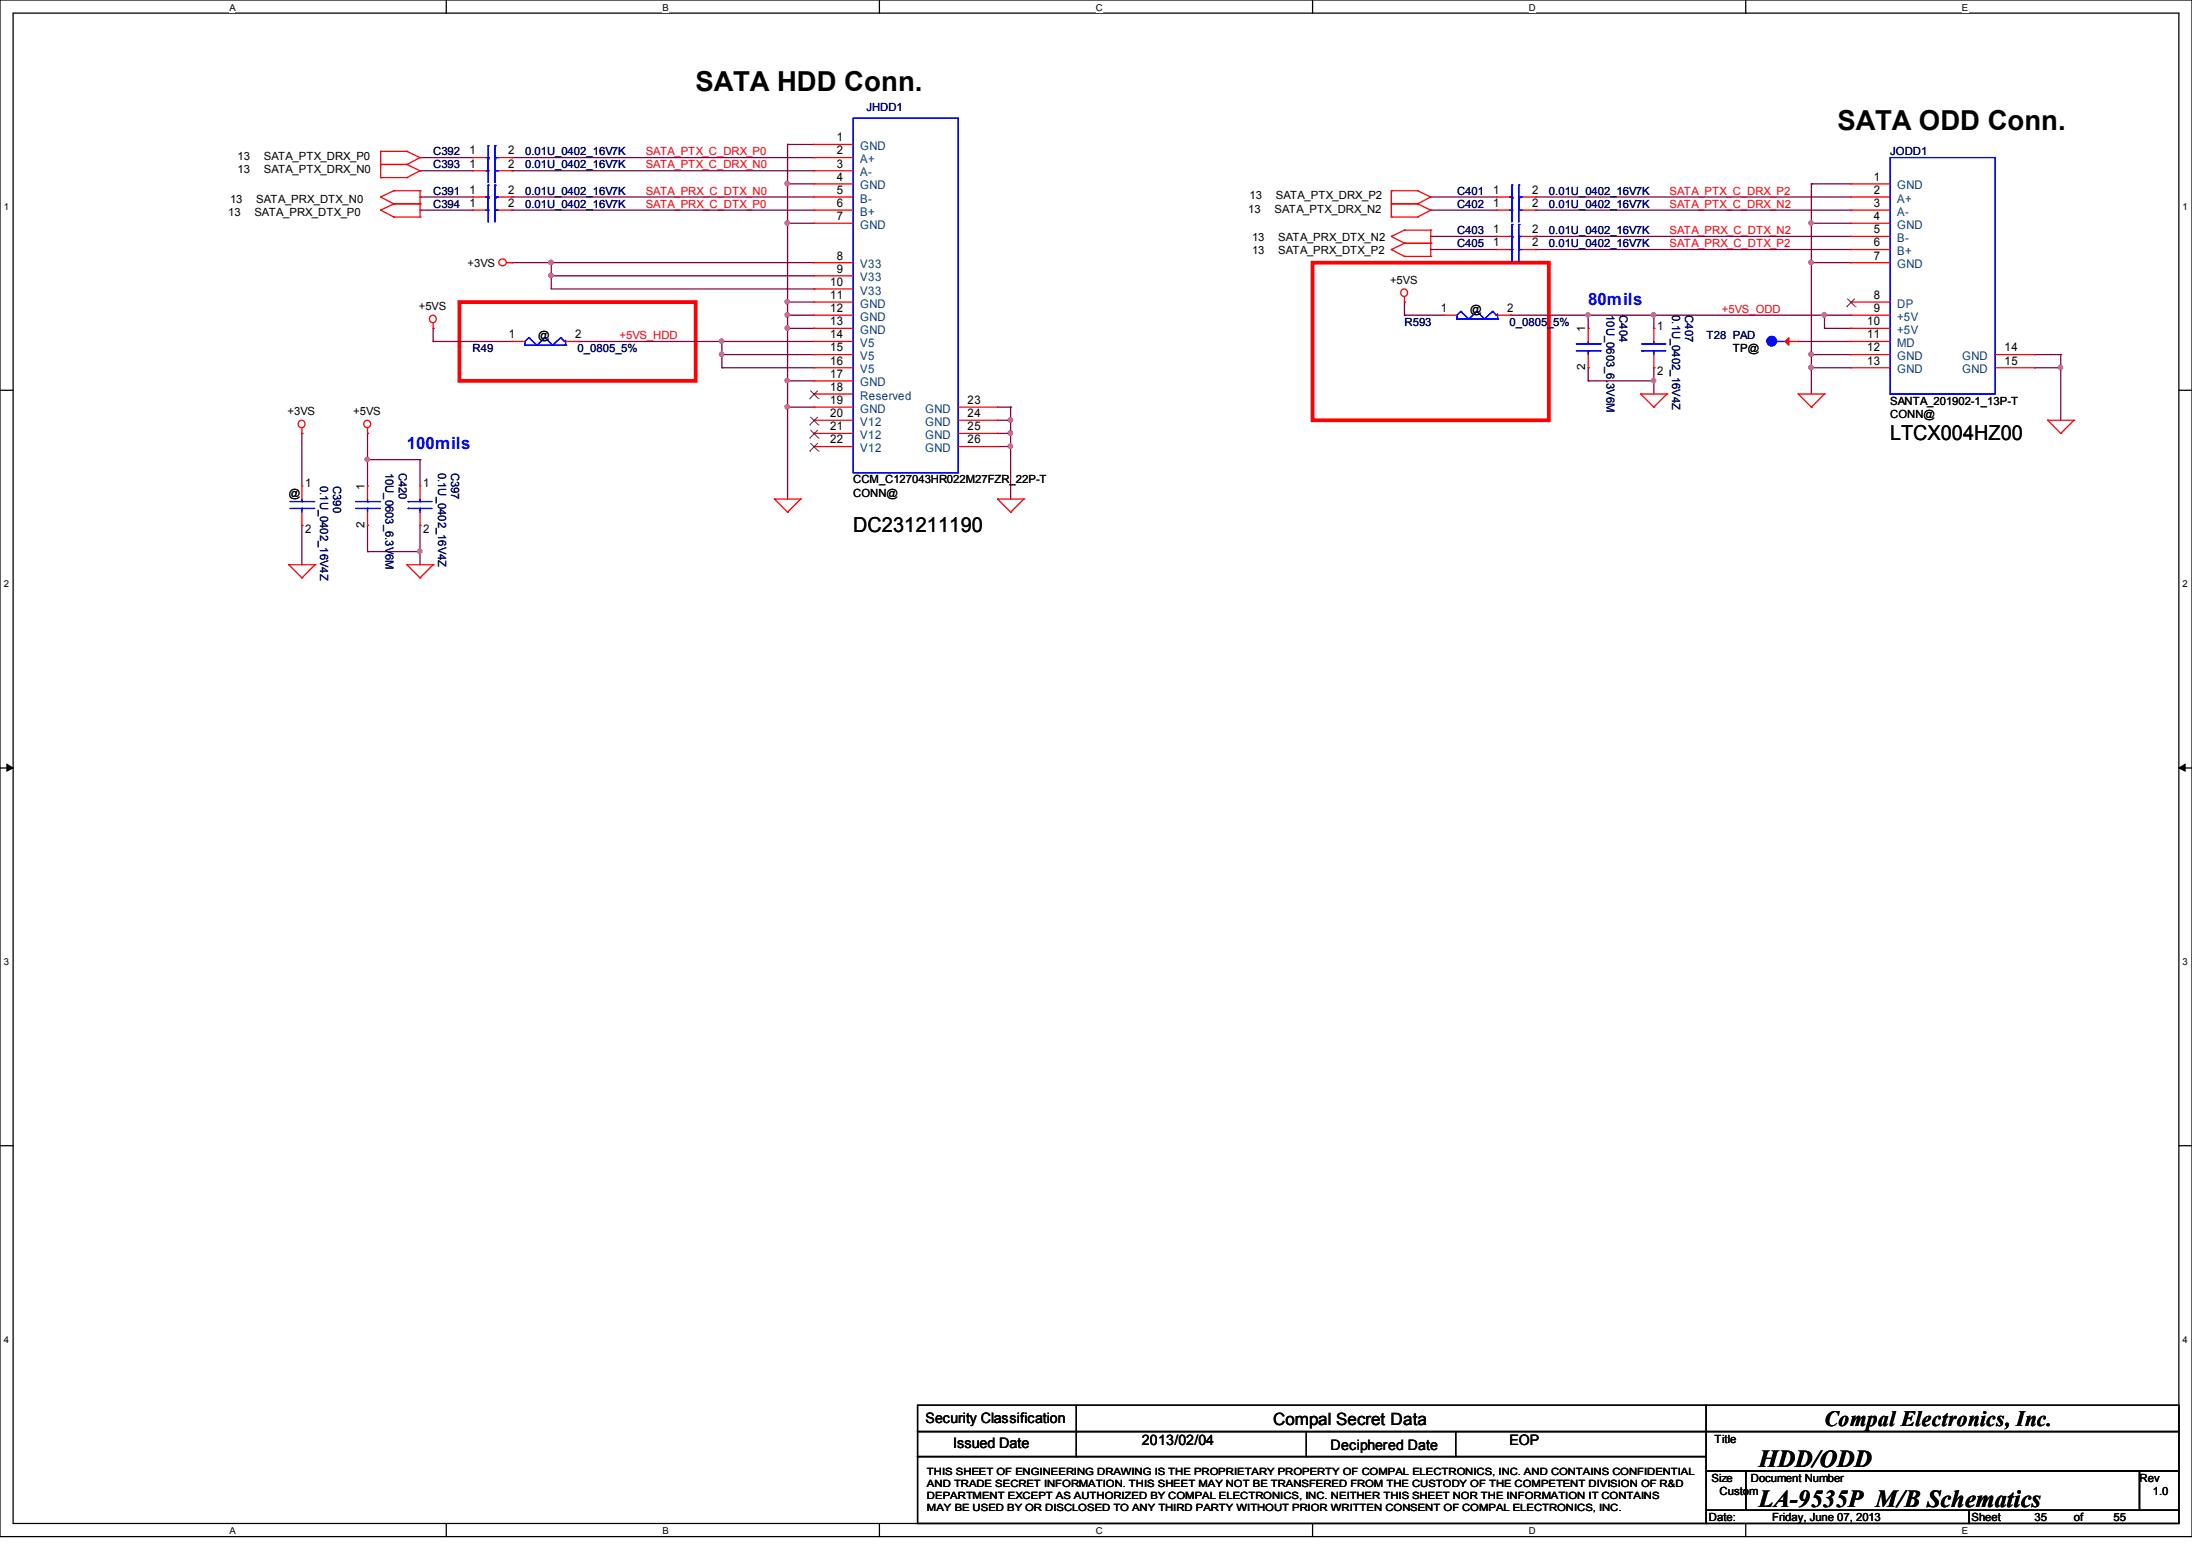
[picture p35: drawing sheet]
<svg xmlns="http://www.w3.org/2000/svg" width="297mm" height="210mm" viewBox="0 0 297 210" stroke-linecap="round" stroke-linejoin="round" font-family="sans-serif">
<defs><g id="words">
<g font-size="3.7">
<text x="94.2" y="12.3">SATA HDD Conn.</text>
<text x="248.9" y="17.6">SATA ODD Conn.</text>
</g>
<g font-size="3.3">
<text x="238.3" y="204">LA-9535P M/B Schematics</text>
<text x="238.3" y="198.6">HDD/ODD</text>
</g>
<text font-size="3" x="247.1" y="193">Compal Electronics, Inc.</text>
<g font-size="2.8">
<text x="256" y="59.5">LTCX004HZ00</text>
<text x="115.6" y="72">DC231211190</text>
</g>
<g font-size="2.3" fill="#00f">
<text x="215.1" y="41.2">80mils</text>
<text x="55.1" y="60.8">100mils</text>
</g>
<text font-size="2.3" x="172.5" y="193">Compal Secret Data</text>
<g font-size="1.9">
<text x="125.4" y="192.7">Security Classification</text>
<text x="129.1" y="196.1">Issued Date</text>
<text x="154.7" y="195.6">2013/02/04</text>
<text x="180.2" y="196.3">Deciphered Date</text>
<text x="204.5" y="195.6">EOP</text>
</g>
<g font-size="1.6">
<text x="63.6" y="20.9">1</text>
<text x="63.6" y="22.7">1</text>
<text x="68.8" y="20.9">2</text>
<text x="68.8" y="22.7">2</text>
<text x="113.4" y="19.1">1</text>
<text x="113.4" y="20.9">2</text>
<text x="113.4" y="22.7">3</text>
<text x="63.6" y="26.2">1</text>
<text x="63.6" y="28">1</text>
<text x="68.8" y="26.2">2</text>
<text x="68.8" y="28">2</text>
<text x="113.4" y="24.5">4</text>
<text x="113.4" y="26.2">5</text>
<text x="113.4" y="28">6</text>
<text x="113.4" y="29.8">7</text>
<text x="202.3" y="28">1</text>
<text x="202.3" y="26.2">1</text>
<text x="207.5" y="28">2</text>
<text x="207.5" y="26.2">2</text>
<text x="253.8" y="24.5">1</text>
<text x="253.8" y="26.2">2</text>
<text x="253.8" y="28">3</text>
<text x="253.8" y="29.8">4</text>
<text x="113.4" y="35.1">8</text>
<text x="202.3" y="31.6">1</text>
<text x="202.3" y="33.4">1</text>
<text x="207.5" y="31.6">2</text>
<text x="207.5" y="33.4">2</text>
<text x="253.8" y="31.6">5</text>
<text x="253.8" y="33.4">6</text>
<text x="253.8" y="35.1">7</text>
<text x="112.4" y="38.7">10</text>
<text x="112.4" y="40.5">11</text>
<text x="113.4" y="36.9">9</text>
<text x="253.8" y="40.5">8</text>
<text x="68.9" y="45.8">1</text>
<text x="77.9" y="45.8">2</text>
<text x="112.4" y="42.2">12</text>
<text x="112.4" y="44">13</text>
<text x="112.4" y="45.8">14</text>
<text x="112.4" y="47.6">15</text>
<text x="195.2" y="42.2">1</text>
<text x="204.1" y="42.2">2</text>
<text x="224.5" y="44.6">1</text>
<text x="252.9" y="44">10</text>
<text x="252.9" y="45.8">11</text>
<text x="252.9" y="47.6">12</text>
<text x="253.8" y="42.2">9</text>
<text x="271.5" y="47.6">14</text>
<text x="112.4" y="49.4">16</text>
<text x="112.4" y="51.1">17</text>
<text x="112.4" y="52.9">18</text>
<text x="224.5" y="50.8">2</text>
<text x="252.9" y="49.4">13</text>
<text x="271.5" y="49.4">15</text>
<text x="112.4" y="54.7">19</text>
<text x="112.4" y="56.5">20</text>
<text x="112.4" y="58.3">21</text>
<text x="131.1" y="58.3">25</text>
<text x="131.1" y="56.5">24</text>
<text x="131.1" y="54.7">23</text>
<text x="41.3" y="66">1</text>
<text x="57.3" y="66">1</text>
<text x="112.4" y="60">22</text>
<text x="131.1" y="60">26</text>
<text x="41.3" y="72.1">2</text>
<text x="57.3" y="72.1">2</text>
</g>
<g font-size="1.6" fill="#004080">
<text x="116.5" y="20.3">GND</text>
<text x="116.5" y="22.1">A+</text>
<text x="116.5" y="23.9">A-</text>
<text x="116.5" y="25.7">GND</text>
<text x="116.5" y="27.4">B-</text>
<text x="116.5" y="29.2">B+</text>
<text x="257" y="25.7">GND</text>
<text x="257" y="27.4">A+</text>
<text x="257" y="29.2">A-</text>
<text x="116.5" y="31">GND</text>
<text x="257" y="31">GND</text>
<text x="257" y="32.8">B-</text>
<text x="257" y="34.5">B+</text>
<text x="116.5" y="36.3">V33</text>
<text x="116.5" y="38.1">V33</text>
<text x="116.5" y="39.9">V33</text>
<text x="116.5" y="41.7">GND</text>
<text x="257" y="36.3">GND</text>
<text x="257" y="41.7">DP</text>
<text x="116.5" y="43.4">GND</text>
<text x="116.5" y="45.2">GND</text>
<text x="116.5" y="47">V5</text>
<text x="257" y="43.4">+5V</text>
<text x="257" y="45.2">+5V</text>
<text x="257" y="47">MD</text>
<text x="116.5" y="48.8">V5</text>
<text x="116.5" y="50.5">V5</text>
<text x="116.5" y="52.3">GND</text>
<text x="257" y="48.8">GND</text>
<text x="257" y="50.5">GND</text>
<text x="265.8" y="50.5">GND</text>
<text x="265.8" y="48.8">GND</text>
<text x="116.5" y="54.1">Reserved</text>
<text x="116.5" y="55.9">GND</text>
<text x="116.5" y="57.7">V12</text>
<text x="116.5" y="59.4">V12</text>
<text x="125.3" y="59.4">GND</text>
<text x="125.3" y="57.7">GND</text>
<text x="125.3" y="55.9">GND</text>
<text x="116.5" y="61.2">V12</text>
<text x="125.3" y="61.2">GND</text>
</g>
<g font-size="1.5" fill="#000080">
<text x="117.4" y="15">JHDD1</text>
<text x="58.7" y="21">C392</text>
<text x="58.7" y="22.8">C393</text>
<text x="71.1" y="21">0.01U_0402_16V7K</text>
<text x="71.1" y="22.8">0.01U_0402_16V7K</text>
<text x="256" y="21">JODD1</text>
<text x="58.7" y="26.3">C391</text>
<text x="58.7" y="28.1">C394</text>
<text x="71.1" y="26.3">0.01U_0402_16V7K</text>
<text x="71.1" y="28.1">0.01U_0402_16V7K</text>
<text x="197.4" y="28.1">C402</text>
<text x="197.4" y="26.3">C401</text>
<text x="209.8" y="28.1">0.01U_0402_16V7K</text>
<text x="209.8" y="26.3">0.01U_0402_16V7K</text>
<text x="197.4" y="31.7">C403</text>
<text x="197.4" y="33.4">C405</text>
<text x="209.8" y="31.7">0.01U_0402_16V7K</text>
<text x="209.8" y="33.4">0.01U_0402_16V7K</text>
<text x="64" y="47.7">R49</text>
<text x="78.2" y="47.7">0_0805_5%</text>
<text x="190.3" y="44.1">R593</text>
<text x="204.5" y="44.1">0_0805_5%</text>
<text x="217.6" y="42.7" transform="rotate(90 217.6 42.7)">10U_0603_6.3V6M</text>
<text x="219.4" y="42.7" transform="rotate(90 219.4 42.7)">C404</text>
<text x="226.5" y="42.7" transform="rotate(90 226.5 42.7)">0.1U_0402_16V4Z</text>
<text x="228.3" y="42.7" transform="rotate(90 228.3 42.7)">C407</text>
<text x="231.2" y="45.9">T28 PAD</text>
<text x="43.4" y="65.8" transform="rotate(90 43.4 65.8)">0.1U_0402_16V4Z</text>
<text x="45.1" y="65.8" transform="rotate(90 45.1 65.8)">C390</text>
<text x="52.2" y="64" transform="rotate(90 52.2 64)">10U_0603_6.3V6M</text>
<text x="54" y="64" transform="rotate(90 54 64)">C420</text>
<text x="59.4" y="64" transform="rotate(90 59.4 64)">0.1U_0402_16V4Z</text>
<text x="61.1" y="64" transform="rotate(90 61.1 64)">C397</text>
</g>
<g font-size="1.5">
<text x="32.2" y="23.5">13</text>
<text x="32.2" y="21.7">13</text>
<text x="35.7" y="23.5">SATA_PTX_DRX_N0</text>
<text x="35.7" y="21.7">SATA_PTX_DRX_P0</text>
<text x="30.9" y="29.2">13</text>
<text x="31.2" y="27.4">13</text>
<text x="34.5" y="29.2">SATA_PRX_DTX_P0</text>
<text x="34.7" y="27.4">SATA_PRX_DTX_N0</text>
<text x="169.1" y="28.8">13</text>
<text x="169.3" y="27">13</text>
<text x="172.6" y="28.8">SATA_PTX_DRX_N2</text>
<text x="172.8" y="27">SATA_PTX_DRX_P2</text>
<text x="169.6" y="34.4">13</text>
<text x="169.6" y="32.6">13</text>
<text x="173.2" y="34.4">SATA_PRX_DTX_P2</text>
<text x="173.2" y="32.6">SATA_PRX_DTX_N2</text>
<text x="56.7" y="42">+5VS</text>
<text x="63.3" y="36.2">+3VS</text>
<text x="188.3" y="38.4">+5VS</text>
<text x="72.9" y="45.9">@</text>
<text x="199.1" y="42.3">@</text>
<text x="214.7" y="45" transform="rotate(-90 214.7 45)">1</text>
<text x="234.7" y="47.7">TP@</text>
<text x="214.7" y="50.1" transform="rotate(-90 214.7 50.1)">2</text>
<text x="38.9" y="56.2">+3VS</text>
<text x="47.8" y="56.2">+5VS</text>
<text x="256" y="54.8">SANTA_201902-1_13P-T</text>
<text x="256" y="56.6">CONN@</text>
<text x="115.6" y="65.4">CCM_C127043HR022M27FZR_22P-T</text>
<text x="39.1" y="67.2">@</text>
<text x="49.4" y="71.5" transform="rotate(-90 49.4 71.5)">2</text>
<text x="49.4" y="66.3" transform="rotate(-90 49.4 66.3)">1</text>
<text x="115.6" y="67.2">CONN@</text>
<text x="232.3" y="195.4">Title</text>
<text x="231.8" y="200.6">Size</text>
<text x="232.9" y="202.4">Custom</text>
<text x="237.2" y="200.6">Document Number</text>
<text x="289.8" y="200.6">Rev</text>
<text x="291.6" y="202.4">1.0</text>
<text x="231.5" y="205.9">Date:</text>
<text x="240" y="205.9">Friday, June 07, 2013</text>
<text x="267.1" y="205.9">Sheet</text>
<text x="275.6" y="205.9">35</text>
<text x="280.9" y="205.9">of</text>
<text x="286.3" y="205.9">55</text>
</g>
<g font-size="1.5" fill="#f00">
<text x="87.5" y="21">SATA_PTX_C_DRX_P0</text>
<text x="87.5" y="22.8">SATA_PTX_C_DRX_N0</text>
<text x="87.5" y="26.3">SATA_PRX_C_DTX_N0</text>
<text x="87.5" y="28.1">SATA_PRX_C_DTX_P0</text>
<text x="226.2" y="26.3">SATA_PTX_C_DRX_P2</text>
<text x="226.2" y="28.1">SATA_PTX_C_DRX_N2</text>
<text x="226.2" y="33.4">SATA_PRX_C_DTX_P2</text>
<text x="226.2" y="31.7">SATA_PRX_C_DTX_N2</text>
<text x="83.9" y="45.9">+5VS_HDD</text>
<text x="233.3" y="42.3">+5VS_ODD</text>
</g>
<g font-size="1.4">
<text x="125.6" y="199.7">THIS SHEET OF ENGINEERING DRAWING IS THE PROPRIETARY PROPERTY OF COMPAL ELECTRONICS, INC. AND CONTAINS CONFIDENTIAL</text>
<text x="125.6" y="201.3">AND TRADE SECRET INFORMATION. THIS SHEET MAY NOT BE TRANSFERED FROM THE CUSTODY OF THE COMPETENT DIVISION OF R&amp;D</text>
<text x="125.6" y="202.9">DEPARTMENT EXCEPT AS AUTHORIZED BY COMPAL ELECTRONICS, INC. NEITHER THIS SHEET NOR THE INFORMATION IT CONTAINS</text>
<text x="125.6" y="204.6">MAY BE USED BY OR DISCLOSED TO ANY THIRD PARTY WITHOUT PRIOR WRITTEN CONSENT OF COMPAL ELECTRONICS, INC.</text>
</g>
<g font-size="1.3">
<text x="31.1" y="1.4">A</text>
<text x="89.7" y="1.4">B</text>
<text x="148.4" y="1.4">C</text>
<text x="207.1" y="1.4">D</text>
<text x="265.8" y="1.4">E</text>
<text x=".5" y="28.4">1</text>
<text x="295.7" y="28.4">1</text>
<text x=".5" y="79.5">2</text>
<text x="295.7" y="79.5">2</text>
<text x=".5" y="130.6">3</text>
<text x="295.7" y="130.6">3</text>
<text x=".5" y="181.8">4</text>
<text x="295.7" y="181.8">4</text>
<text x="31.1" y="207.7">A</text>
<text x="89.7" y="207.7">B</text>
<text x="148.4" y="207.7">C</text>
<text x="207.1" y="207.7">D</text>
<text x="265.8" y="207.7">E</text>
</g>
</g></defs>
<path d="M0 0h296.9v208h-296.9zM1.8 1.8h293.3v204.4h-293.3z" fill="none" stroke="#000" stroke-width=".17"/>
<g fill="#fff">
<path d="M31.1 .3h.7v1.4h-.7z"/>
<path d="M31.1 206.5h.7v1.4h-.7z"/>
</g>
<path d="M60.5 0v1.8M60.5 206.2v1.8" fill="none" stroke="#000" stroke-width=".17"/>
<g fill="#fff">
<path d="M89.7 .3h.9v1.4h-.9z"/>
<path d="M89.7 206.5h.9v1.4h-.9z"/>
</g>
<path d="M119.1 0v1.8M119.1 206.2v1.8" fill="none" stroke="#000" stroke-width=".17"/>
<g fill="#fff">
<path d="M148.4 .3h1v1.4h-1z"/>
<path d="M148.4 206.5h1v1.4h-1z"/>
</g>
<path d="M177.8 0v1.8M177.8 206.2v1.8" fill="none" stroke="#000" stroke-width=".17"/>
<g fill="#fff">
<path d="M207.1 .3h.9v1.4h-.9z"/>
<path d="M207.1 206.5h.9v1.4h-.9z"/>
</g>
<path d="M236.5 0v1.8M236.5 206.2v1.8" fill="none" stroke="#000" stroke-width=".17"/>
<g fill="#fff">
<path d="M265.8 .3h.8v1.4h-.8z"/>
<path d="M265.8 206.5h.8v1.4h-.8z"/>
<path d="M.5 27.3h.7v1.4h-.7z"/>
<path d="M295.7 27.3h.6v1.4h-.6z"/>
<path d="M.5 78.3h.7v1.5h-.7z"/>
<path d="M295.7 78.3h.6v1.5h-.6z"/>
</g>
<path d="M0 52.8h1.8M295.1 52.8h1.8" fill="none" stroke="#000" stroke-width=".17"/>
<g fill="#fff">
<path d="M.5 129.5h.7v1.4h-.7z"/>
<path d="M295.7 129.5h.6v1.4h-.6z"/>
</g>
<path d="M0 104h1.8M295.1 104h1.8" fill="none" stroke="#000" stroke-width=".17"/>
<path d="M.9 103.5l.9 .5-.9 .4zM295.1 104l.9-.5v.9z" fill="#000" stroke="#000" stroke-width=".14"/>
<g fill="#fff">
<path d="M.5 180.6h.7v1.4h-.7z"/>
<path d="M295.7 180.6h.6v1.4h-.6z"/>
</g>
<g fill="none" stroke="#000" stroke-width=".17">
<path d="M0 155.1h1.8M295.1 155.1h1.8M124.3 190.2h106.8v3.6h-106.8zM124.3 193.8h106.8v3.4h-106.8zM124.3 197.2h106.8v9h-106.8zM145.8 193.8h.1M145.8 197.2h.1M145.8 190.2v7M177 197.2h.1M177 193.8v3.4M197.2 197.2h.1M197.2 193.8v3.4"/>
<path d="M231.1 190.2h64v3.6h-64zM231.1 193.8h64v5.3h-64zM231.1 199.1h5.4v5.4h-5.4zM236.5 199.1h53.3v5.4h-53.3zM289.8 199.1h5.3v5.4h-5.3zM231.1 204.5h35.6v1.7h-35.6zM266.7 204.5h28.4v1.7h-28.4z"/>
</g>
<path d="M177.8 35.6h32v21.3h-32zM62.2 40.9h32v10.7h-32z" fill="none" stroke="#f00" stroke-width=".51"/>
<g fill="none" stroke="#800040" stroke-width=".17">
<path d="M106.7 19.6h.1M106.7 19.6v48M106.7 19.6h3.5M56.9 23.1h.1M56.9 21.3h.1M56.9 26.7h.1M56.9 28.4h.1M56.9 26.7h7.1M56.9 28.4h7.1M56.9 23.1h7.1M56.9 21.3h7.1M69.3 35.6h.1"/>
<path d="M69.3 21.3h.1M69.3 23.1h.1M69.3 26.7h.1M69.3 28.4h.1M69.3 35.6h40.9M69.3 26.7h40.9M69.3 28.4h40.9M69.3 23.1h40.9M69.3 21.3h40.9M74.7 37.3h.1M74.7 35.6h.1M74.7 37.3h35.5"/>
<path d="M74.7 35.6v3.5h35.5M106.7 30.2h.1M106.7 24.9h.1M106.7 24.9h3.5M106.7 30.2h3.5M110.2 39.1h.1M193.8 33.8h.1M193.8 32h.1M193.8 26.7h.1M193.8 28.4h.1M193.8 33.8h8.9M193.8 32h8.9"/>
<path d="M193.8 26.7h8.9M193.8 28.4h8.9M208 33.8h.1M208 32h.1M208 26.7h.1M208 28.4h.1M208 33.8h42.7M208 32h42.7M208 26.7h42.7M208 28.4h42.7M245.4 35.6h.1M245.4 30.2h.1"/>
<path d="M245.4 24.9h.1M245.4 35.6h5.3M245.4 24.9v28.4M245.4 24.9h5.3M245.4 30.2h5.3M40.9 58.7h.1M40.9 58.7v7.1M49.8 58.7h.1M49.8 58.7v7.1M58.7 46.2h.1M58.7 44.4h.1M58.7 46.2h10.6"/>
<path d="M58.7 44.4v1.8M78.4 46.2h.1M78.4 46.2h31.8M97.8 49.8h.1M97.8 48h.1M97.8 46.2h.1M97.8 48h12.4M97.8 49.8h12.4M97.8 46.2v3.6M106.7 40.9h.1M106.7 51.6h.1M106.7 42.7h.1"/>
<path d="M106.7 55.1h.1M106.7 44.4h.1M106.7 44.4h3.5M106.7 42.7h3.5M106.7 40.9h3.5M106.7 51.6h3.5M106.7 55.1h3.5M135.1 55.1h1.8M135.1 58.7h1.8M135.1 56.9h1.8M136.9 58.7h.1M136.9 55.1h.1"/>
<path d="M136.9 56.9h.1M136.9 55.1v12.5M190.2 42.7h.1M190.2 40.9h.1M190.2 42.7h5.4M190.2 40.9v1.8M204.6 42.7h.1M204.6 42.7h46.1M215.1 49.8h.1M215.1 51.6h.1M215.1 42.7h.1M215.1 51.6h8.9"/>
<path d="M215.1 42.7v1.7M215.1 49.8v1.8M224 51.6h.1M224 42.7h.1M224 49.8h.1M224 42.7v1.7M224 49.8v3.5M243.6 46.2h.1M243.6 46.2h7.1M245.4 48h.1M245.4 49.8h.1M245.4 48h5.3"/>
<path d="M245.4 49.8h5.3M247.1 42.7h.1M247.1 44.4h.1M247.1 42.7v1.7M247.1 44.4h3.6M275.6 49.8h.1M275.6 48h.1M275.6 48h3.5M275.6 49.8h3.5M279.1 48h.1M279.1 49.8h.1M279.1 48v8.9"/>
<path d="M40.9 71.1h.1M40.9 71.1v5.4M49.8 62.2h.1M49.8 71.1h.1M49.8 74.7h.1M49.8 71.1v3.6M49.8 62.2h7.1M49.8 74.7h7.1M56.9 74.7h.1M56.9 62.2h.1M56.9 71.1h.1M56.9 62.2v3.6"/>
<path d="M56.9 71.1v5.4M135.1 60.5h1.8M136.9 60.5h.1M136.9 67.6h.1"/>
</g>
<g fill="#f0f" stroke="#f0f" stroke-width=".17">
<circle cx="245.3" cy="30.2" r=".3"/>
<circle cx="245.3" cy="49.7" r=".3"/>
<circle cx="245.3" cy="48" r=".3"/>
<circle cx="279.1" cy="49.7" r=".3"/>
<circle cx="106.6" cy="40.9" r=".3"/>
<circle cx="106.6" cy="30.2" r=".3"/>
<circle cx="106.6" cy="55.1" r=".3"/>
<circle cx="106.6" cy="51.5" r=".3"/>
<circle cx="106.6" cy="42.6" r=".3"/>
<circle cx="74.6" cy="37.3" r=".3"/>
<circle cx="74.6" cy="35.5" r=".3"/>
<circle cx="106.6" cy="44.4" r=".3"/>
<circle cx="106.6" cy="24.8" r=".3"/>
<circle cx="97.7" cy="48" r=".3"/>
<circle cx="49.7" cy="62.2" r=".3"/>
<circle cx="56.9" cy="74.6" r=".3"/>
<circle cx="245.3" cy="35.5" r=".3"/>
<circle cx="224" cy="51.5" r=".3"/>
<circle cx="215.1" cy="42.6" r=".3"/>
<circle cx="247.1" cy="42.6" r=".3"/>
<circle cx="224" cy="42.6" r=".3"/>
<circle cx="136.9" cy="58.6" r=".3"/>
<circle cx="136.9" cy="60.4" r=".3"/>
<circle cx="136.9" cy="56.9" r=".3"/>
<circle cx="97.7" cy="46.2" r=".3"/>
</g>
<g fill="none" stroke="#f00" stroke-width=".17">
<path d="M110.2 19.6h.1M110.2 19.6h5.4M51.6 28.4h.1M51.6 26.7h.1M51.6 24h.1M51.6 22.3h.1M51.6 20.5h.1M51.6 28.4l1.7 1M51.6 26.7l1.7 .9M51.6 22.3h3.5M51.6 24h3.5M51.6 20.5v3.5"/>
<path d="M51.6 20.5h3.5M53.3 27.6h.1M53.3 29.4h.1M53.3 25.8h.1M53.3 27.6h3.6M53.3 25.8h3.6M53.3 29.4h3.6M53.3 27.6l-1.7 .8M53.3 25.8l-1.7 .9M55.1 22.3h.1M55.1 24h.1M55.1 20.5h.1"/>
<path d="M55.1 22.3l1.8 .8M55.1 20.5l1.8 .8M56.9 29.4h.1M56.9 27.6h.1M56.9 25.8h.1M56.9 23.1h.1M56.9 21.3h.1M56.9 25.8v3.6M56.9 23.1l-1.8 .9M56.9 21.3l-1.8 1M64 21.3h.1M64 26.7h.1"/>
<path d="M64 28.4h.1M64 23.1h.1M64 21.3h1.8M64 28.4h1.8M64 26.7h1.8M64 23.1h1.8M67.6 21.3h1.7M67.6 28.4h1.7M67.6 26.7h1.7M67.6 23.1h1.7M68.7 35.6h.6M69.3 35.6h.1"/>
<path d="M69.3 21.3h.1M69.3 26.7h.1M69.3 28.4h.1M69.3 23.1h.1M110.2 21.3h.1M110.2 23.1h.1M110.2 24.9h.1M110.2 26.7h.1M110.2 28.4h.1M110.2 30.2h.1M110.2 35.6h.1M110.2 37.3h.1"/>
<path d="M110.2 39.1h.1M110.2 35.6h5.4M110.2 21.3h5.4M110.2 28.4h5.4M110.2 26.7h5.4M110.2 24.9h5.4M110.2 30.2h5.4M110.2 23.1h5.4M110.2 37.3h5.4M110.2 39.1h5.4M188.5 33.8h.1M188.5 32h.1"/>
<path d="M188.5 25.8h.1M188.5 27.6h.1M188.5 29.4h.1M188.5 33.8l1.7 .9M188.5 32l1.7 .9M188.5 27.6h3.5M188.5 25.8h3.5M188.5 25.8v3.6M188.5 29.4h3.5M190.2 32.9h.1M190.2 34.7h.1M190.2 31.2h.1"/>
<path d="M190.2 32.9h3.6M190.2 32.9l-1.7 .9M190.2 34.7h3.6M190.2 31.2h3.6M190.2 31.2l-1.7 .8M192 27.6h.1M192 25.8h.1M192 29.4h.1M192 25.8l1.8 .9M192 27.6l1.8 .8M193.8 34.7h.1M193.8 32.9h.1"/>
<path d="M193.8 31.2h.1M193.8 26.7h.1M193.8 28.4h.1M193.8 31.2v3.5M193.8 26.7l-1.8 .9M193.8 28.4l-1.8 1M202.7 28.4h.1M202.7 26.7h.1M202.7 32h.1M202.7 33.8h.1M202.7 28.4h1.8M202.7 26.7h1.8"/>
<path d="M202.7 32h1.8M202.7 33.8h1.8M206.2 28.4h1.8M206.2 26.7h1.8M206.2 32h1.8M206.2 33.8h1.8M208 28.4h.1M208 26.7h.1M208 32h.1M208 33.8h.1M250.7 24.9h.1M250.7 26.7h.1"/>
<path d="M250.7 28.4h.1M250.7 30.2h.1M250.7 32h.1M250.7 33.8h.1M250.7 35.6h.1M250.7 35.6h5.3M250.7 28.4h5.3M250.7 26.7h5.3M250.7 24.9h5.3M250.7 30.2h5.3M250.7 32h5.3M250.7 33.8h5.3"/>
<path d="M40.9 58.7h.1M40.9 58v.7M49.8 58.7h.1M49.8 58v.7M58.7 44.4h.1M58.7 43.8v.6M69.3 46.2h.1M69.3 46.2h1.8M76.6 46.2h1.8M78.4 46.2h.1M110.2 40.9h.1M110.2 42.7h.1"/>
<path d="M110.2 44.4h.1M110.2 46.2h.1M110.2 48h.1M110.2 49.8h.1M110.2 51.6h.1M110.2 53.3h.1M110.2 55.1h.1M110.2 56.9h.1M110.2 58.7h.1M110.2 56.9h5.4M110.2 53.3h5.4M110.2 46.2h5.4"/>
<path d="M110.2 40.9h5.4M110.2 42.7h5.4M110.2 44.4h5.4M110.2 48h5.4M110.2 49.8h5.4M110.2 51.6h5.4M110.2 55.1h5.4M110.2 58.7h5.4M129.8 56.9h5.3M129.8 55.1h5.3M129.8 58.7h5.3M135.1 58.7h.1"/>
<path d="M135.1 56.9h.1M135.1 55.1h.1M190.2 40.9h.1M190.2 40.2v.7M195.6 42.7h.1M195.6 42.7h1.8M202.9 42.7h1.7M204.6 42.7h.1M215.1 44.4h.1M215.1 49.8h.1M215.1 44.4v1.8M215.1 48v1.8"/>
<path d="M222.2 53.3h.1M222.2 53.3h3.6M222.2 53.3l1.8 1.8M224 55.1h.1M224 44.4h.1M224 49.8h.1M224 44.4v1.8M224 48v1.8M225.8 53.3h.1M225.8 53.3l-1.8 1.8M241.8 46.2h1.8M243.6 53.3h.1"/>
<path d="M243.6 46.2h.1M243.6 53.3h3.5M243.6 53.3l1.8 1.8M245.4 55.1h.1M247.1 53.3h.1M247.1 53.3l-1.7 1.8M250.7 40.9h.1M250.7 42.7h.1M250.7 44.4h.1M250.7 46.2h.1M250.7 48h.1M250.7 49.8h.1"/>
<path d="M250.7 46.2h5.3M250.7 40.9h5.3M250.7 42.7h5.3M250.7 44.4h5.3M250.7 48h5.3M250.7 49.8h5.3M270.3 48h5.3M270.3 49.8h5.3M275.6 49.8h.1M275.6 48h.1M277.4 56.9h.1M277.4 56.9h3.5"/>
<path d="M277.4 56.9l1.7 1.8M279.1 58.7h.1M280.9 56.9h.1M280.9 56.9l-1.8 1.8M39.1 76.5h.1M39.1 76.5h3.6M39.1 76.5l1.8 1.7M40.9 78.2h.1M40.9 65.8h.1M40.9 71.1h.1M40.9 65.8v1.8M40.9 69.3v1.8"/>
<path d="M42.7 76.5h.1M42.7 76.5l-1.8 1.7M49.8 65.8h.1M49.8 71.1h.1M49.8 65.8v1.8M49.8 69.3v1.8M55.1 76.5h.1M55.1 76.5h3.6M55.1 76.5l1.8 1.7M56.9 78.2h.1M56.9 65.8h.1M56.9 71.1h.1"/>
<path d="M56.9 65.8v1.8M56.9 69.3v1.8M58.7 76.5h.1M58.7 76.5l-1.8 1.7M104.9 67.6h.1M104.9 67.6h3.6M104.9 67.6l1.8 1.7M106.7 69.3h.1M108.5 67.6h.1M108.5 67.6l-1.8 1.7M110.2 60.5h.1M110.2 60.5h5.4"/>
<path d="M129.8 60.5h5.3M135.1 67.6h.1M135.1 60.5h.1M135.1 67.6h3.6M135.1 67.6l1.8 1.7M136.9 69.3h.1M138.7 67.6h.1M138.7 67.6l-1.8 1.7"/>
<circle cx="68.1" cy="35.5" r=".49"/>
<circle cx="190.2" cy="39.6" r=".49"/>
<circle cx="40.8" cy="57.4" r=".49"/>
<circle cx="49.7" cy="57.4" r=".49"/>
<circle cx="58.6" cy="43.2" r=".49"/>
</g>
<g fill="none" stroke="#00f" stroke-width=".17">
<path d="M66.1 19.7h.1M66.1 19.7v5M67.1 19.7h.1M67.1 19.7v5M115.6 16h14.2v48h-14.2zM65.8 21.3h.3M65.8 28.4h.3M65.8 26.7h.3M65.8 23.1h.3M66.1 21.3h.1M66.1 26.7h.1M66.1 25.1h.1"/>
<path d="M66.1 28.4h.1M66.1 26.8h.1M66.1 23.1h.1M66.1 21.5h.1M66.1 25.1v5M67.1 21.3h.1M67.1 25.1h.1M67.1 26.7h.1M67.1 26.8h.1M67.1 28.4h.1M67.1 21.5h.1M67.1 23.1h.1"/>
<path d="M67.1 21.3h.5M67.1 25.1v5M67.1 28.4h.5M67.1 26.7h.5M67.1 23.1h.5M204.5 28.4h.3M204.5 26.7h.3M204.5 32h.3M204.5 33.8h.3M204.8 28.4h.1M204.8 26.8h.1M204.8 26.7h.1"/>
<path d="M204.8 25.1h.1M204.8 32h.1M204.8 30.4h.1M204.8 33.8h.1M204.8 32.2h.1M204.8 25.1v5M204.8 30.4v5M205.7 26.8h.1M205.7 28.4h.1M205.7 25.1h.1M205.7 26.7h.1M205.7 30.4h.1"/>
<path d="M205.7 32h.1M205.7 32.2h.1M205.7 33.8h.1M205.7 28.4h.5M205.7 25.1v5M205.7 30.4v5M205.7 26.7h.5M205.7 32h.5M205.7 33.8h.5M256 21.3h14.3v32h-14.3zM71.1 46.7h.1M71.1 46.7h5.4"/>
<path d="M71.6 45.7h.1M71.6 45.7l-.5 .5v.5M71.6 45.7l1.1 1M72.7 46.7h.1M73.8 45.7h.1M73.8 45.7l-1.1 1M73.8 45.7l1 1M74.8 46.7h.1M75.9 45.7h.1M75.9 45.7l-1.1 1M75.9 45.7l.6 .5M76.5 46.2h.1"/>
<path d="M76.5 46.7h.1M76.6 46.7h.1M76.6 46.1v.6M197.4 43.2h.1M197.4 43.2h5.3M197.9 42.2h.1M197.9 42.2l-.5 .5v.5M197.9 42.2l1.1 1M199 43.2h.1M200.1 42.2h.1M200.1 42.2l-1.1 1M200.1 42.2l1 1"/>
<path d="M201.1 43.2h.1M202.2 42.2h.1M202.2 42.2l-1.1 1M202.2 42.2l.5 .5M202.7 42.7h.1M202.7 43.2h.1M202.9 43.2h.1M202.9 42.5v.7M213.5 47.5h3.2M213.5 46.6h3.2M215.1 46.6h.1M215.1 47.5h.1"/>
<path d="M215.1 46.2v.4M215.1 47.5v.5M216.7 47.5h.1M216.7 46.6h.1M222.4 47.5h.1M222.4 46.6h.1M222.4 47.5h3.2M222.4 46.6h3.2M224 46.6h.1M224 47.5h.1M224 46.2v.4M224 47.5v.5"/>
<path d="M240.7 46.2h.1M240.7 46.2h1.1M39.3 68.8h3.2M39.3 67.9h3.2M40.9 67.9h.1M40.9 68.8h.1M40.9 67.6v.3M40.9 68.8v.5M42.5 68.8h.1M42.5 67.9h.1M48.2 68.8h3.2M48.2 67.9h3.2"/>
<path d="M49.8 67.9h.1M49.8 68.8h.1M49.8 67.6v.3M49.8 68.8v.5M51.4 68.8h.1M51.4 67.9h.1M55.3 68.8h.1M55.3 67.9h.1M55.3 68.8h3.2M55.3 67.9h3.2M56.9 67.9h.1M56.9 68.8h.1"/>
<path d="M56.9 67.6v.3M56.9 68.8v.5"/>
</g>
<circle cx="240" cy="46.2" r=".64" fill="#00f" stroke="#00f" stroke-width=".17"/>
<path d="M241.8 46.2l.5-.5v1z" fill="#f00" stroke="#f00" stroke-width=".17"/>
<g fill="none" stroke="#804000" stroke-width=".14">
<path d="M109.7 54h.1M109.7 57.5h.1M109.7 59.3h.1M109.8 52.9l1.1 1.1M109.8 56.4l1.1 1.1M109.8 58.2l1.1 1.1M109.8 60l1.1 1.1M110.8 52.9l-1.1 1.1M110.8 56.4l-1.1 1.1M110.8 58.2l-1.1 1.1M110.8 60l-1.1 1.1M110.9 54h.1"/>
<path d="M110.9 57.5h.1M110.9 59.3h.1M250.1 41.5h.1M250.2 40.4l1.1 1.1M251.2 40.4l-1.1 1.1M251.3 41.5h.1M109.7 61.1h.1M110.9 61.1h.1"/>
</g>
<use href="#words"/>
</svg>
